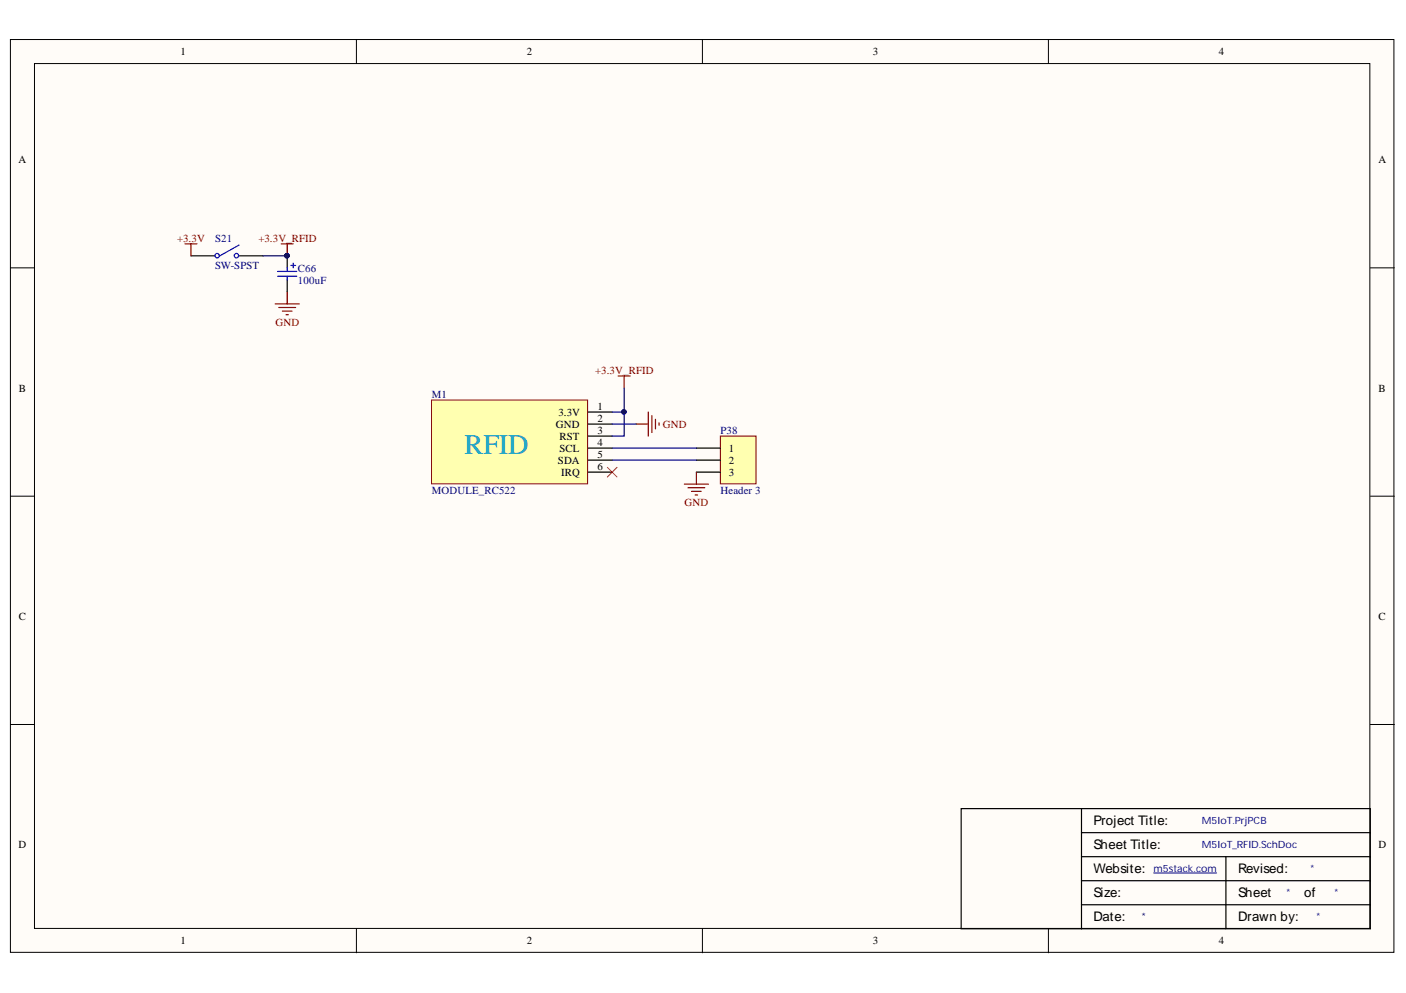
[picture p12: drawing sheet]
<svg xmlns="http://www.w3.org/2000/svg" width="297mm" height="210mm" viewBox="0 0 297 210" stroke-linecap="round" stroke-linejoin="round" font-family="sans-serif">
<defs><g id="words">
<text font-size="6" fill="#009cca" x="98.2" y="96">RFID</text>
<g font-size="2.8">
<text x="231" y="174.4">Project Title:</text>
<text x="231" y="179.5">Sheet Title:</text>
<text x="231" y="184.6">Website:</text>
<text x="261.6" y="184.6">Revised:</text>
<text x="231" y="189.7">Size:</text>
<text x="261.6" y="189.7">Sheet</text>
<text x="275.5" y="189.7">of</text>
<text x="231" y="194.7">Date:</text>
<text x="261.6" y="194.7">Drawn by:</text>
</g>
<g font-size="2.3">
<text x="38.2" y="11.7">1</text>
<text x="111.3" y="11.7">2</text>
<text x="184.4" y="11.7">3</text>
<text x="257.5" y="11.7">4</text>
<text x="3.9" y="34.5">A</text>
<text x="291.3" y="34.5">A</text>
<text x="4" y="82.8">B</text>
<text x="291.3" y="82.8">B</text>
<text x="118" y="87.9">3.3V</text>
<text x="126.2" y="86.6">1</text>
<text x="126.2" y="89.1">2</text>
<text x="117.4" y="90.4">GND</text>
<text x="118.2" y="92.9">RST</text>
<text x="118.2" y="95.5">SCL</text>
<text x="126.2" y="91.7">3</text>
<text x="126.2" y="94.2">4</text>
<text x="154" y="95.5">1</text>
<text x="117.9" y="98">SDA</text>
<text x="118.5" y="100.5">IRQ</text>
<text x="126.2" y="96.7">5</text>
<text x="126.2" y="99.3">6</text>
<text x="154" y="98">2</text>
<text x="154" y="100.5">3</text>
<text x="4" y="131.1">C</text>
<text x="291.3" y="131.1">C</text>
<text x="3.9" y="179.3">D</text>
<text x="291.3" y="179.3">D</text>
<text x="38.2" y="199.6">1</text>
<text x="111.3" y="199.6">2</text>
<text x="184.4" y="199.6">3</text>
<text x="257.5" y="199.6">4</text>
</g>
<g font-size="2.3" fill="#800000">
<text x="37.4" y="51.1">+3.3V</text>
<text x="54.6" y="51.1">+3.3V_RFID</text>
<text x="58.2" y="68.8">GND</text>
<text x="125.7" y="79">+3.3V_RFID</text>
<text x="140" y="90.4">GND</text>
<text x="144.6" y="107">GND</text>
</g>
<g font-size="2.3" fill="#000080">
<text x="45.4" y="51.1">S21</text>
<text x="45.4" y="56.9">SW-SPST</text>
<text x="63" y="57.4">C66</text>
<text x="63" y="60">100uF</text>
<text x="91.2" y="84.1">M1</text>
<text x="152.2" y="91.7">P38</text>
<text x="91.2" y="104.4">MODULE_RC522</text>
<text x="152.2" y="104.4">Header 3</text>
</g>
<g font-size="2.1" fill="#000080">
<text x="253.9" y="174.2">M5IoT.PrjPCB</text>
<text x="253.9" y="179.3">M5IoT_RFID.SchDoc</text>
<text x="243.7" y="184.3">m5stack.com</text>
<text x="276.8" y="184.3">*</text>
<text x="271.7" y="189.4">*</text>
<text x="281.9" y="189.4">*</text>
<text x="241.2" y="194.5">*</text>
<text x="278.1" y="194.5">*</text>
</g>
</g></defs>
<g fill="#fffcf8" stroke="#000" stroke-width=".21">
<path d="M2.2 8.4h292.3v192.9h-292.3z"/>
<path d="M7.3 13.4h282.1v182.9h-282.1z"/>
</g>
<path d="M75.3 8.4v5M148.4 8.4v5M221.5 8.4v5M2.2 56.6h5.1M289.5 56.6h5.1M2.2 104.9h5.1M289.5 104.9h5.1M2.2 153.1h5.1M289.5 153.1h5.1M75.3 196.3v5.1M148.4 196.3v5.1M221.5 196.3v5.1" fill="none" stroke="#000" stroke-width=".21"/>
<path d="M228.5 170.9h-25.4v25.4h25.4M228.5 170.9h61v25.4h-61M228.5 176h61M228.5 170.9v25.4M228.5 191.2h61M228.5 186.2h61M228.5 181.1h61M259 181.1v15.2" fill="none" stroke="#000" stroke-width=".25"/>
<path d="M243.7 184.5h13.3" fill="none" stroke="#000080" stroke-width=".21"/>
<path d="M152.2 92.2h7.5v10.1h-7.5z" fill="#ffffb0" stroke="#800000" stroke-width=".21"/>
<path d="M40.3 54.1h5.1M50.5 54.1h5.1M60.7 54.1v2.5M60.7 59.2v2.5M147.1 94.7h5.1M147.1 97.3h5.1M147.1 99.8h5.1" fill="none" stroke="#000" stroke-width=".25"/>
<g fill="none" stroke="#800000" stroke-width=".25">
<path d="M39.1 51.5h2.5M40.3 51.5v2.6M59.4 51.5h2.5M60.7 51.5v2.6M58.1 64.2h5.1M58.9 65h3.6M59.7 65.8h2M60.4 66.5h.5M60.7 61.7v2.5M147.1 99.8v2.5M144.6 102.3h5.1M145.3 103.1h3.6"/>
<path d="M146.1 103.9h2M146.9 104.6h.5"/>
</g>
<g fill="none" stroke="#00f" stroke-width=".25">
<path d="M50.5 51.8l-4.1 2.3M58.6 57.4h4.1M58.6 58.4h4.1M60.7 56.6v.8M60.7 58.4v.8M61.4 56.1h1.1M61.9 55.6v1"/>
<circle cx="45.9" cy="54" r=".46"/>
<circle cx="49.9" cy="54" r=".46"/>
</g>
<circle cx="60.6" cy="54" r=".47" fill="#000080" stroke="#000080" stroke-width=".21"/>
<path d="M91.2 84.6h32.9v17.7h-32.9z" fill="#ffffb0" stroke="#800000" stroke-width=".21"/>
<path d="M124.2 87.1h5.1M124.2 89.6h5.1M124.2 92.2h5.1M124.2 94.7h5.1M124.2 97.3h5.1M124.2 99.8h5.1" fill="none" stroke="#000" stroke-width=".25"/>
<path d="M130.6 79.5h2.5M131.9 79.5v2.5M134.4 89.6h2.6M137 87.1v5.1M137.7 87.9v3.5M138.5 88.6v2.1M139.2 89.4v.5" fill="none" stroke="#800000" stroke-width=".25"/>
<path d="M55.6 54.1h5.1M129.3 89.6h5.1M129.3 94.7h17.8M129.3 97.3h17.8M131.9 82v5.1h-2.6M131.9 87.1v5.1h-2.6" fill="none" stroke="#000080" stroke-width=".25"/>
<g fill="#000080" stroke="#000080" stroke-width=".21">
<circle cx="60.6" cy="54" r=".47"/>
<circle cx="131.8" cy="87.1" r=".47"/>
</g>
<path d="M128.3 98.8l2 2M130.3 98.8l-2 2" fill="none" stroke="#f00" stroke-width=".21"/>
<use href="#words"/>
</svg>
